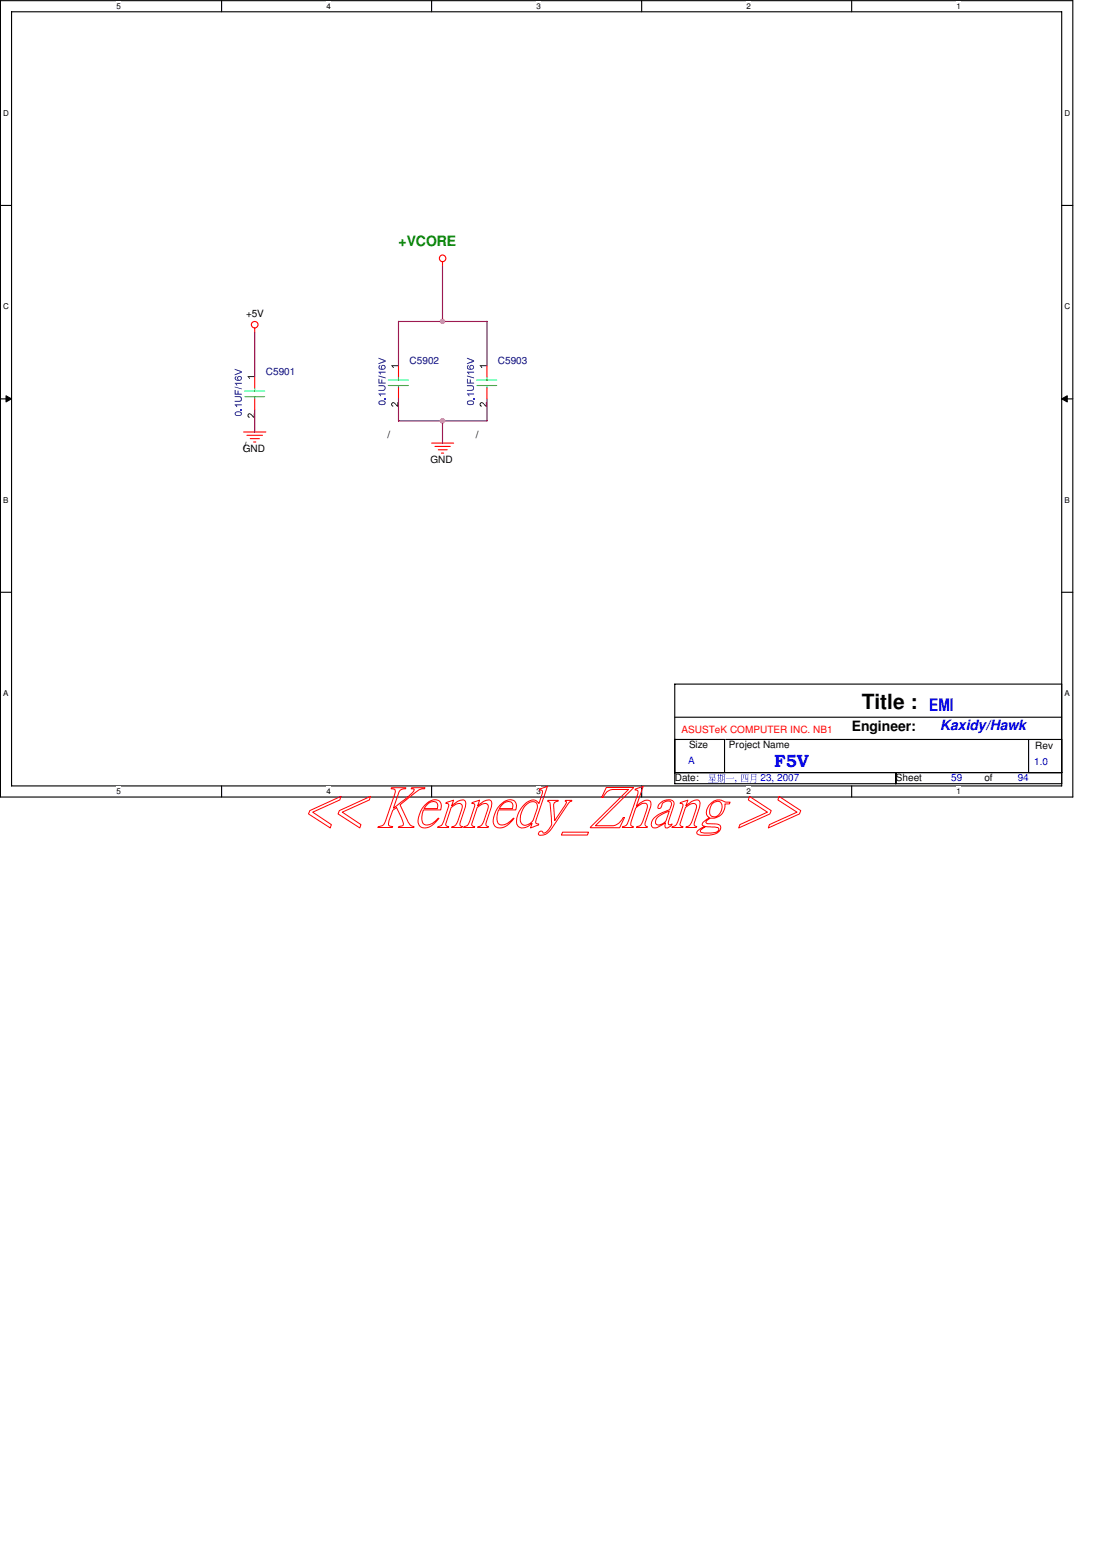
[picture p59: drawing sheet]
<svg xmlns="http://www.w3.org/2000/svg" width="210mm" height="297mm" viewBox="0 0 210 297" stroke-linecap="round" stroke-linejoin="round" font-family="sans-serif">
<defs><g id="words">
<text font-size="4" x="164.1" y="135">Title :</text>
<g font-size="3.3" fill="#00f">
<text x="177" y="135.5">EMI</text>
<text x="147.5" y="146">F5V</text>
</g>
<text font-size="2.7" fill="#008000" x="75.9" y="46.9">+VCORE</text>
<text font-size="2.7" x="162.2" y="139.1">Engineer:</text>
<text font-size="2.7" fill="#00f" x="179.1" y="139.1">Kaxidy/Hawk</text>
<g font-size="1.9">
<text x="46.9" y="60.4">+5V</text>
<text x="73.8" y="83.3">/</text>
<text x="90.6" y="83.3">/</text>
<text x="46.2" y="86.1">GND</text>
<text x="46.4" y="85.4">/</text>
<text x="82" y="88.2">GND</text>
<text x="131.3" y="142.5">Size</text>
<text x="138.9" y="142.5">Project Name</text>
<text x="197.2" y="142.7">Rev</text>
<text x="128.5" y="148.8">Date:</text>
<text x="170.6" y="148.8">Sheet</text>
<text x="187.5" y="148.8">of</text>
</g>
<g font-size="1.9" fill="#000080">
<text x="50.6" y="71.3">C5901</text>
<text x="78" y="69.2">C5902</text>
<text x="94.8" y="69.2">C5903</text>
</g>
<text font-size="1.9" fill="#f00" x="129.8" y="139.5">ASUSTeK COMPUTER INC. NB1</text>
<g font-size="1.9" fill="#00f">
<text x="131.1" y="145.4">A</text>
<text x="139.9" y="148.8">,</text>
<text x="144.9" y="148.8">23, 2007</text>
<text x="181.2" y="148.8">59</text>
<text x="193.8" y="148.8">94</text>
<text x="197" y="145.6">1.0</text>
</g>
<g font-size="1.5">
<text x="22.2" y="1.7">5</text>
<text x="62.2" y="1.7">4</text>
<text x="102.2" y="1.7">3</text>
<text x="142.2" y="1.7">2</text>
<text x="182.2" y="1.7">1</text>
<text x=".6" y="22">D</text>
<text x="202.7" y="22">D</text>
<text x=".6" y="58.9">C</text>
<text x="202.7" y="58.9">C</text>
<text x=".6" y="95.7">B</text>
<text x="202.7" y="95.7">B</text>
<text x=".6" y="132.5">A</text>
<text x="202.7" y="132.5">A</text>
<text x="22.2" y="151.2">5</text>
<text x="62.2" y="151.2">4</text>
<text x="102.2" y="151.2">3</text>
<text x="142.2" y="151.2">2</text>
<text x="182.2" y="151.2">1</text>
</g>
</g></defs>
<path d="M.1 .1h204.2v151.7h-204.2zM2.2 2.2h200v147.4h-200z" fill="none" stroke="#000" stroke-width=".21"/>
<g fill="#fff">
<path d="M22.2 .3h.8v1.8h-.8z"/>
<path d="M22.2 149.8h.8v1.8h-.8z"/>
</g>
<path d="M42.2 .1v2.1M42.2 149.6v2.2" fill="none" stroke="#000" stroke-width=".21"/>
<g fill="#fff">
<path d="M62.2 .3h.8v1.8h-.8z"/>
<path d="M62.2 149.8h.8v1.8h-.8z"/>
</g>
<path d="M82.2 .1v2.1M82.2 149.6v2.2" fill="none" stroke="#000" stroke-width=".21"/>
<g fill="#fff">
<path d="M102.2 .3h.8v1.8h-.8z"/>
<path d="M102.2 149.8h.8v1.8h-.8z"/>
</g>
<path d="M122.2 .1v2.1M122.2 149.6v2.2" fill="none" stroke="#000" stroke-width=".21"/>
<g fill="#fff">
<path d="M142.2 .3h.8v1.8h-.8z"/>
<path d="M142.2 149.8h.8v1.8h-.8z"/>
</g>
<path d="M162.2 .1v2.1M162.2 149.6v2.2" fill="none" stroke="#000" stroke-width=".21"/>
<g fill="#fff">
<path d="M182.2 .3h.8v1.8h-.8z"/>
<path d="M182.2 149.8h.8v1.8h-.8z"/>
<path d="M.6 20.7h1.1v1.7h-1.1z"/>
<path d="M202.7 20.7h1.1v1.7h-1.1z"/>
<path d="M.6 57.5h1.1v1.7h-1.1z"/>
<path d="M202.7 57.5h1.1v1.7h-1.1z"/>
</g>
<path d="M.1 39.1h2.1M202.2 39.1h2.1" fill="none" stroke="#000" stroke-width=".21"/>
<g fill="#fff">
<path d="M.6 94.3h1v1.8h-1z"/>
<path d="M202.7 94.3h1.1v1.8h-1.1z"/>
</g>
<path d="M.1 75.9h2.1M202.2 75.9h2.1" fill="none" stroke="#000" stroke-width=".21"/>
<path d="M1.1 75.4l1.1 .5-1.1 .6zM202.2 75.9l1.1-.5v1.1z" fill="#000"/>
<path d="M1.1 75.4l1.1 .5-1.1 .6zM202.2 75.9l1.1-.5v1.1z" fill="none" stroke="#000" stroke-width=".19"/>
<g fill="#fff">
<path d="M.6 131.2h1v1.7h-1z"/>
<path d="M202.7 131.2h1.1v1.7h-1.1z"/>
</g>
<path d="M.1 112.8h2.1M202.2 112.8h2.1" fill="none" stroke="#000" stroke-width=".21"/>
<g fill="#00f">
<path d="M138.3 148.1l1.3 .1 .1-.2 .2 .2z"/>
<path d="M135.2 147.5h.9zM135.2 147.7l.9 .1zM135.2 148h.9zM135.2 147.4l.1 .7v-.6zM136.1 147.4v.7l.2-.6zM135.3 148.1l-.3 .6 .5-.5zM135.3 148.3l1 .1-.1-.2-.1 .1zM135.2 148.6l1 .1-.1-.2-.1 .2zM135.6 148.1l.1 .9v-.8h.1zM134.9 148.9l1.6 .1-.1-.2-.1 .2z"/>
<path d="M136.9 148h.3zM136.9 148.3h.3zM137.6 147.5h.4zM137.6 147.9l.4 .1zM137.6 148.3l.4 .1zM136.6 147.6l.9 .1zM136.8 147.4l.1 1.1v-1l.1-.1zM137.2 147.4l.1 1.1v-1l.1-.1zM136.6 148.5l.9 .1-.1-.1zM136.9 148.6l-.3 .5 .4-.3zM137.1 148.7l.3 .2zM137.6 147.4a2.45 2.45 0 0 1-.3 1.7l.4-.8zM138 147.4v1.5h-.2l.2 .2 .1-.1 .1-1.5z"/>
<path d="M141.2 147.5l1.3 .1zM141.2 148.8h1.3zM141.1 147.4l.1 1.6 .1-1.5zM142.5 147.4l-.1 1.6 .2-1.5zM141.6 147.5v.6l-.3 .5 .3-.6zM141.9 147.5v.8l.4 .1v-.4l-.1 .3h-.2z"/>
<path d="M143.1 147.4l.9 .1zM143.1 147.9l.9 .1zM143.1 148.3l.9 .1zM143.1 147.4v1.1l-.3 .6 .4-.7zM144 147.4l-.1 1.5h-.3l.2 .2 .2-.2 .1-1.5z"/>
</g>
<path d="M128.5 130.3h73.7v18.9h-73.7zM128.5 136.6h73.7M128.5 147.1h73.7M128.5 140.8h9.5v6.3M138.2 140.8h64M170.6 147.1v2.1M195.9 140.8v6.3" fill="none" stroke="#000" stroke-width=".21"/>
<g fill="none" stroke="#f00" stroke-width=".21">
<path d="M84.3 49.8v.9M48.5 62.5v.8M46.4 82.3h4.2M47 82.9h3M47.7 83.5h1.7M48.3 84.2h.4M82.2 84.4h4.2M82.8 85h3M83.5 85.6h1.7M84.1 86.3h.4"/>
<circle cx="84.3" cy="49.2" r=".63"/>
<circle cx="48.5" cy="61.8" r=".62"/>
</g>
<path d="M46.6 74.5h3.8M46.6 75.5h3.8M48.5 73.8v.7M48.5 75.5v.5" fill="none" stroke="#00ff80" stroke-width=".21"/>
<g fill="#000080">
<path d="M45.9 77.9h.2v.2h-.2z"/>
<path d="M44.7 77h1.4v.2h-1.1l.2 .3h-.2z"/>
<path d="M44.7 75.4h.8a.53 .53 0 0 1 .6 .6 .53 .53 0 0 1-.6 .5h-.8v-.2h.8a.36 .36 0 0 0 .4-.2 .36 .36 0 0 0-.2-.5h-1z"/>
<path d="M44.7 74.3h.2v.7h.4v-.6h.1v.6h.7v.1h-1.4z"/>
<path d="M44.7 73.6l1.4 .4v.1l-1.4-.4z"/>
<path d="M44.7 72.9h1.4v.2h-1.1l.2 .3h-.2z"/>
<path d="M44.7 70.2l1.4 .5v.3l-1.4 .5v-.2l1.2-.5-1.2-.4z"/>
<path d="M44.8 78.5a.46 .46 0 0 0 0 .6 .46 .46 0 0 0 .6 .1 .48 .48 0 0 0 .7-.4 .48 .48 0 0 0-.7-.5zM45 78.6l.7-.1 .2 .3a.63 .63 0 0 1-1 0z"/>
<path d="M44.8 71.8a.66 .66 0 0 0 .4 .7 .66 .66 0 0 0 .8-.3 .44 .44 0 0 0-.2-.6 .44 .44 0 0 0-.5 .2 .44 .44 0 0 0 0 .5 .31 .31 0 0 1-.4-.1 .31 .31 0 0 1 .1-.4v-.2zM45.3 72a.3 .3 0 0 1 .6 0 .3 .3 0 0 1-.6 0z"/>
</g>
<path d="M48.5 71.8v2M48.5 75.9v2.2" fill="none" stroke="#f00" stroke-width=".21"/>
<path d="M47.2 71.6h1.3v.2h-1l.1 .3h-.1zM47.2 78.8a.86 .86 0 0 1 1.1 .5v-.6h.2v.9l-.3-.1a.56 .56 0 0 0-.9-.5l.1 .3 .2 .1-.1 .1-.3-.2z" fill="#000"/>
<path d="M74 72.4h3.8M74 73.4h3.8M75.9 71.7v.7M75.9 73.4v.5" fill="none" stroke="#00ff80" stroke-width=".21"/>
<g fill="#000080">
<path d="M73.2 75.8h.2v.2h-.2z"/>
<path d="M72.1 74.9h1.3v.2h-1l.2 .3h-.2z"/>
<path d="M72.1 73.4h.8a.53 .53 0 0 1 .5 .5 .53 .53 0 0 1-.5 .5h-.8v-.1h.8a.36 .36 0 0 0 .4-.4 .36 .36 0 0 0-.4-.4h-.8z"/>
<path d="M72.1 72.1h.2v.8h.3v-.6h.2v.6h.6v.1h-1.3z"/>
<path d="M72.1 71.5l1.3 .4v.2l-1.3-.4z"/>
<path d="M72.1 70.8h1.3v.2h-1l.2 .3h-.2z"/>
<path d="M72.1 68.1l1.3 .5v.3l-1.3 .4v-.1l1.2-.5-1.2-.4z"/>
<path d="M72.2 76.4a.49 .49 0 0 0 0 .6 .49 .49 0 0 0 .6 .1 .48 .48 0 0 0 .6-.4 .48 .48 0 0 0-.6-.5zM72.3 76.5l.5-.1 .5 .2a.52 .52 0 0 1-.5 .4 .52 .52 0 0 1-.5-.3z"/>
<path d="M72.2 69.6l-.1 .2a.67 .67 0 0 0 .4 .6 .67 .67 0 0 0 .8-.1 .44 .44 0 0 0 .1-.7 .44 .44 0 0 0-.7 0 .44 .44 0 0 0 0 .6 .31 .31 0 0 1-.4-.1 .31 .31 0 0 1 .1-.4v-.2zM72.7 69.9a.3 .3 0 0 1 .6 0 .3 .3 0 0 1-.6 0z"/>
</g>
<path d="M75.9 69.6v2.2M75.9 73.8v2.1" fill="none" stroke="#f00" stroke-width=".21"/>
<path d="M74.5 69.6h1.4v.1h-1.1l.2 .4h-.2zM74.6 76.7a.8 .8 0 0 1 1.1 .5v-.6h.2v.9l-.3-.2a.57 .57 0 0 0-.9-.4v.2l.2 .2v.1l-.4-.2z" fill="#000"/>
<path d="M90.8 72.4h3.8M90.8 73.4h3.8M92.8 71.7v.7M92.8 73.4v.5" fill="none" stroke="#00ff80" stroke-width=".21"/>
<g fill="#000080">
<path d="M90.1 75.8h.2v.2h-.2z"/>
<path d="M88.9 74.9h1.4v.2h-1.1l.3 .3h-.2z"/>
<path d="M88.9 73.4h.8a.53 .53 0 0 1 .6 .5 .53 .53 0 0 1-.6 .5h-.8v-.1h.8a.36 .36 0 0 0 .4-.4 .36 .36 0 0 0-.4-.4h-.8z"/>
<path d="M88.9 72.1h.2v.8h.4v-.6h.2v.6h.6v.1h-1.4z"/>
<path d="M88.9 71.5l1.4 .4v.2l-1.4-.4z"/>
<path d="M88.9 70.8h1.4v.2h-1.1l.3 .3h-.2z"/>
<path d="M88.9 68.1l1.4 .5v.3l-1.4 .4v-.1l1.2-.5-1.2-.4z"/>
<path d="M89 76.4a.49 .49 0 0 0 0 .6 .49 .49 0 0 0 .6 .1 .48 .48 0 0 0 .7-.4 .48 .48 0 0 0-.7-.5zM89.2 76.5l.4-.1 .5 .2a.52 .52 0 0 1-.4 .4 .52 .52 0 0 1-.6-.3z"/>
<path d="M89 69.6v.2a.68 .68 0 0 0 .4 .6 .68 .68 0 0 0 .7-.1 .44 .44 0 0 0 .1-.7 .44 .44 0 0 0-.6 0 .44 .44 0 0 0 0 .6 .31 .31 0 0 1-.4-.1 .31 .31 0 0 1 .1-.4v-.2zM89.5 69.9a.3 .3 0 0 1 .6 0 .3 .3 0 0 1-.6 0z"/>
</g>
<path d="M92.8 69.6v2.2M92.8 73.8v2.1" fill="none" stroke="#f00" stroke-width=".21"/>
<path d="M91.4 69.6h1.3v.1h-1l.2 .4h-.2zM91.5 76.7a.8 .8 0 0 1 1 .5v-.6h.2v.9l-.3-.2a.57 .57 0 0 0-.8-.4v.2l.2 .2-.1 .1-.3-.2z" fill="#000"/>
<path d="M84.3 50.7v10.5M48.5 63.3v8.5M48.5 78.1v4.2M75.9 61.2v8.4M75.9 75.9v4.3M75.9 61.2h16.9M92.8 75.9v4.2h-16.9M92.8 61.2v8.4M84.3 80.1v4.3" fill="none" stroke="#800040" stroke-width=".21"/>
<circle cx="84.3" cy="80.1" r=".43" fill="#f0f"/>
<circle cx="84.3" cy="80.1" r=".43" fill="none" stroke="#f0f" stroke-width=".21"/>
<circle cx="84.3" cy="61.2" r=".42" fill="#f0f"/>
<circle cx="84.3" cy="61.2" r=".42" fill="none" stroke="#f0f" stroke-width=".21"/>
<g fill="none" stroke="#f00" stroke-width=".19">
<path d="M59 154.3l5.9-2.7-.2 .7-5.1 2.3 3.5 2.4-.2 .6-4.1-2.6zM64.6 154.3l6-2.7-.2 .7-5.2 2.3 3.5 2.4-.2 .6-4.1-2.6zM74.5 150h2.8v.2a1.16 1.16 0 0 0-1.4 1l-1 2.7 2.4-1.8a4.6 4.6 0 0 0 1.6-1.8l-.6-.1 .1-.2h2.5v.2l-1.1 .2-3.6 2.8 1.7 3.6a1.03 1.03 0 0 0 1 .6l-.1 .2h-2.9v-.2a.69 .69 0 0 0 .9-.6l-1.3-3-.7 .5-.7 2-.1 .8 .8 .3-.1 .2h-2.7l.1-.2a1.37 1.37 0 0 0 1.4-1.2l1.7-5a.62 .62 0 0 0 .1-.8 .62 .62 0 0 0-.8-.2zM80.9 153.3a2.16 2.16 0 0 1 2.8-.8 1.51 1.51 0 0 1 .2 1.7h-3.3a2.53 2.53 0 0 0 .1 2.7 1.73 1.73 0 0 0 2.2-.6l.6-.5h.1a3.3 3.3 0 0 1-3.1 1.8 1.44 1.44 0 0 1-.8-1.9 4.8 4.8 0 0 1 1.2-2.4zM81.6 153a1.05 1.05 0 0 1 1.8 .2l-.1 .8h-2.5zM85 152.8l1.4-.4-.4 1a2.9 2.9 0 0 1 2.5-1l.2 .6-.1 .6-1 3.3 .2 .4 .3 .1-.1 .2h-2l.1-.2a1.27 1.27 0 0 0 1.1-1.1l.7-2.1a.77 .77 0 0 0-.1-1.1 .77 .77 0 0 0-1 .1l-.9 .6-1 3.2 .3 .4h.3l-.1 .2h-2v-.2a1.06 1.06 0 0 0 1.1-1l1-2.9-.2-.5h-.4zM89.9 152.8l1.5-.4-.4 1a2.9 2.9 0 0 1 2.4-1l.3 .6-.1 .6-1.1 3.3 .1 .2 .4 .3v.2h-2l.1-.2a1.27 1.27 0 0 0 1.1-1.1l.7-2.1a.77 .77 0 0 0-.1-1.1 .77 .77 0 0 0-1.1 .1l-.8 .6-1.1 3.2 .3 .4h.3v.2h-2.1l.1-.2a1.06 1.06 0 0 0 1.1-1l.9-2.9-.1-.5h-.4zM95.2 153.3a2.16 2.16 0 0 1 2.8-.8 1.51 1.51 0 0 1 .3 1.7h-3.3a2.53 2.53 0 0 0 0 2.7 1.73 1.73 0 0 0 2.2-.6l.6-.5h.1a3.3 3.3 0 0 1-3.1 1.8 1.44 1.44 0 0 1-.8-1.9 4.8 4.8 0 0 1 1.2-2.4zM95.9 153a1.05 1.05 0 0 1 1.8 .2l-.1 .8h-2.5zM100.1 153.4a1.42 1.42 0 0 1 2.1-.4l.1 1-.7 2.2a1.58 1.58 0 0 1-2.2 .7 2.82 2.82 0 0 1 .4-3.1zM102.8 150.2l1.5-.5-2.2 6.4v.6l.5 .2v.2l-1.6 .5 .3-.8h-.1a1.58 1.58 0 0 1-2.8 .1 4.6 4.6 0 0 1 2.8-4.5 1.23 1.23 0 0 1 1.5 .6l.6-2.2-.1-.3-.5-.1zM104.4 152.4h1.9v.2a.73 .73 0 0 0-.8 .8l.2 2.9 2.1-3.2 .1-.3-.1-.2h-.1v-.2h1.2v.2h-.3l-.4 .4-3.1 4.8a2.07 2.07 0 0 1-2.5 1.1 .47 .47 0 0 1 .3-.6 .47 .47 0 0 1 .6 .3 2.29 2.29 0 0 0 1.6-2l-.3-3.6-.5-.4z"/>
<path d="M107.1 158.5h5l-.2 .5h-5zM115.5 149.9h5.2l-7.3 7.3 3.8-.1 .7-.3 .8-1.1h.3l-1 1.9h-5.6l7.3-7.3-3.5 .1-.6 .3-.7 1.1h-.3zM121 150.2l1.5-.5-1.3 3.8 .2-.1a2.82 2.82 0 0 1 2.2-1 1.22 1.22 0 0 1 .1 1.7l-.8 2.7 .1 .5 .3 .1v.2h-2.1l.1-.2a1.24 1.24 0 0 0 1.2-1.1l.7-2.3a.69 .69 0 0 0 0-.9 .69 .69 0 0 0-.9-.1l-1.2 .9-.9 2.7a.53 .53 0 0 0 .4 .8v.2h-2.1l.1-.2a1.25 1.25 0 0 0 1.1-1.1l1.8-5.5a.45 .45 0 0 0-.6-.4zM125.2 155.7l.9-.6 1.4-.6-.5 1.5a1.66 1.66 0 0 1-1.9 1 .88 .88 0 0 1 .1-1.3zM125.6 153.1a2.06 2.06 0 0 1 2.7-.4l.1 .4-1.1 3.5 .1 .4 .6-.1-.3 .5a.61 .61 0 0 1-1 0v-.7l-.6 .4a1.91 1.91 0 0 1-1.7 .5 1.39 1.39 0 0 1 .5-2.1l1.3-.8 1.4-.5 .2-.7a.67 .67 0 0 0-.1-.9 .67 .67 0 0 0-.8 0 1.55 1.55 0 0 0-1 1.2l-.4 .2-.2-.2zM129.6 152.8l1.4-.4-.4 1a2.9 2.9 0 0 1 2.5-1l.2 .6v.6l-1.1 3.3v.2l.5 .3-.1 .2h-2l.1-.2a1.27 1.27 0 0 0 1.1-1.1l.7-2.1a.77 .77 0 0 0 0-1.1 .77 .77 0 0 0-1.1 .1l-.8 .6-1.1 3.2 .3 .4h.3l-.1 .2h-2l.1-.2a1.06 1.06 0 0 0 1-1l1-2.9-.1-.5h-.5zM133.5 158a2.04 2.04 0 0 1 1.8-.6l1.5 .2a.81 .81 0 0 1-1 1l-2.1-.1-.3-.2zM135 153.3a2.17 2.17 0 0 1 3.1-.6h1l-.2 .4h-.8a2.42 2.42 0 0 1-2.8 2.7l-.7 .5-.1 .3 .1 .2 1.8 .1a.79 .79 0 0 1 .9 .5 .79 .79 0 0 1-.4 1l-.6 .3a6.7 6.7 0 0 1-2.8 .3l-.5-.1-.3-.3a1.26 1.26 0 0 1 .9-1l.7-.2-.5-.2-.1-.2a1.33 1.33 0 0 1 .9-1l.5-.3a1.53 1.53 0 0 1-.1-2.4zM135.6 153.1a1.05 1.05 0 0 1 1-.5 1.05 1.05 0 0 1 .9 .6 1.92 1.92 0 0 1-1.5 2.3 .97 .97 0 0 1-.8-1.4zM142.7 151.6l4.2 2.7-.3 .7-5.9 2.6 .2-.6 5.3-2.4-3.7-2.3zM148.4 151.6l4.1 2.7-.2 .7-6 2.6 .3-.6 5.2-2.4-3.6-2.3z"/>
</g>
<use href="#words"/>
</svg>
